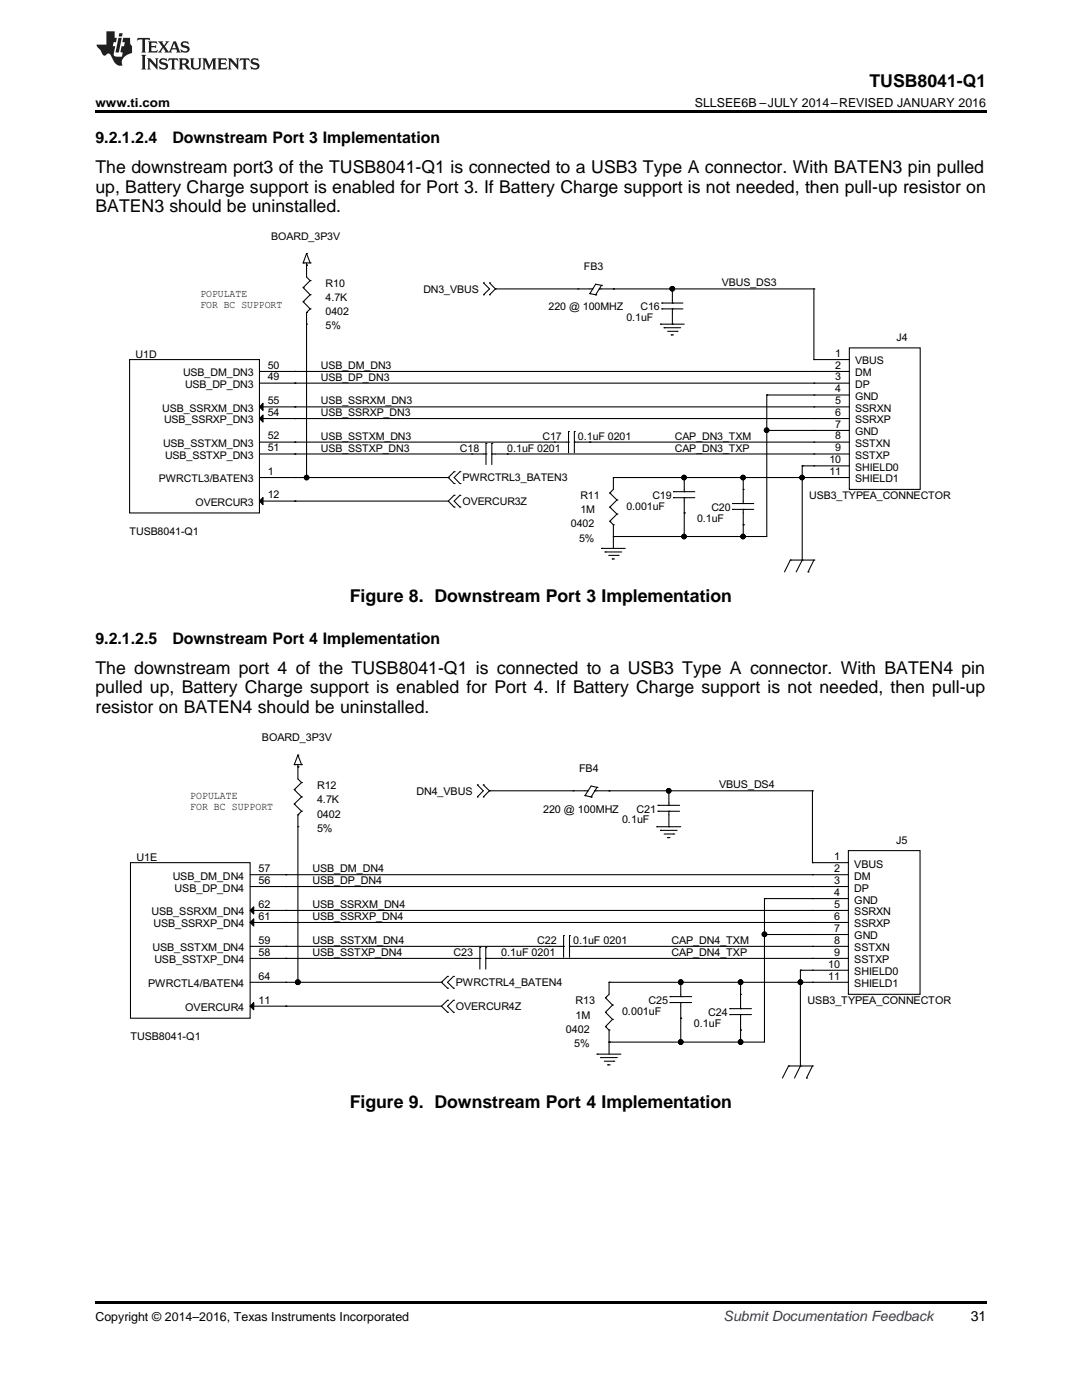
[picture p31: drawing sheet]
<svg xmlns="http://www.w3.org/2000/svg" width="216mm" height="279mm" viewBox="0 0 216 279" stroke-linecap="round" stroke-linejoin="round" font-family="sans-serif">
<defs><g id="words">
<g font-size="3.5">
<text x="173.5" y="17.3">TUSB8041-Q1</text>
<text x="19" y="34.5">The downstream port3 of the TUSB8041-Q1 is connected to a USB3 Type A connector. With BATEN3 pin pulled</text>
<text x="19" y="38.4">up, Battery Charge support is enabled for Port 3. If Battery Charge support is not needed, then pull-up resistor on</text>
<text x="19" y="42.3">BATEN3 should be uninstalled.</text>
<text x="69.8" y="120.1">Figure 8. Downstream Port 3 Implementation</text>
<text x="19" y="134.5">The downstream port 4 of the TUSB8041-Q1 is connected to a USB3 Type A connector. With BATEN4 pin</text>
<text x="19" y="138.4">pulled up, Battery Charge support is enabled for Port 4. If Battery Charge support is not needed, then pull-up</text>
<text x="19" y="142.2">resistor on BATEN4 should be uninstalled.</text>
<text x="69.8" y="221.1">Figure 9. Downstream Port 4 Implementation</text>
</g>
<g font-size="3.2">
<text x="19" y="28.6">9.2.1.2.4</text>
<text x="34.4" y="28.6">Downstream Port 3 Implementation</text>
<text x="19" y="128.5">9.2.1.2.5</text>
<text x="34.4" y="128.5">Downstream Port 4 Implementation</text>
</g>
<text font-size="2.8" fill="#0000c8" x="144.4" y="263.6">Submit Documentation Feedback</text>
<text font-size="2.8" x="193.7" y="263.6">31</text>
<g font-size="2.5">
<text x="19" y="21.4">www.ti.com</text>
<text x="138.6" y="21.4">SLLSEE6B –JULY 2014–REVISED JANUARY 2016</text>
<text x="19" y="263.6">Copyright © 2014–2016, Texas Instruments Incorporated</text>
</g>
<g font-size="2.1">
<text x="54.1" y="47.8">BOARD_3P3V</text>
<text x="116.5" y="53.9">FB3</text>
<text x="40" y="59.4">POPULATE</text>
<text x="65" y="57.2">R10</text>
<text x="84.5" y="58.4">DN3_VBUS</text>
<text x="144.1" y="57.2">VBUS_DS3</text>
<text x="40" y="61.5">FOR BC SUPPORT</text>
<text x="65" y="60.1">4.7K</text>
<text x="65" y="62.9">0402</text>
<text x="65" y="65.7">5%</text>
<text x="109.5" y="61.9">220 @ 100MHZ</text>
<text x="125" y="64.1">0.1uF</text>
<text x="127.8" y="61.9">C16</text>
<text x="27.1" y="71.4">U1D</text>
<text x="166.7" y="71.2">1</text>
<text x="178.9" y="68.1">J4</text>
<text x="36.5" y="75.1">USB_DM_DN3</text>
<text x="36.9" y="77.4">USB_DP_DN3</text>
<text x="53.4" y="73.6">50</text>
<text x="53.4" y="75.9">49</text>
<text x="64" y="76">USB_DP_DN3</text>
<text x="64" y="73.6">USB_DM_DN3</text>
<text x="166.7" y="73.6">2</text>
<text x="166.7" y="75.9">3</text>
<text x="170.6" y="72.7">VBUS</text>
<text x="170.6" y="75.1">DM</text>
<text x="170.6" y="77.4">DP</text>
<text x="32.4" y="82.2">USB_SSRXM_DN3</text>
<text x="53.4" y="83">54</text>
<text x="53.4" y="80.7">55</text>
<text x="64" y="83">USB_SSRXP_DN3</text>
<text x="64" y="80.7">USB_SSRXM_DN3</text>
<text x="166.7" y="78.3">4</text>
<text x="166.7" y="80.7">5</text>
<text x="166.7" y="83">6</text>
<text x="170.6" y="79.8">GND</text>
<text x="170.6" y="82.2">SSRXN</text>
<text x="32.6" y="89.2">USB_SSTXM_DN3</text>
<text x="32.7" y="84.5">USB_SSRXP_DN3</text>
<text x="53.4" y="87.7">52</text>
<text x="64" y="87.7">USB_SSTXM_DN3</text>
<text x="108.3" y="87.9">C17</text>
<text x="115.3" y="87.9">0.1uF 0201</text>
<text x="134.7" y="87.7">CAP_DN3_TXM</text>
<text x="166.7" y="85.4">7</text>
<text x="166.7" y="87.7">8</text>
<text x="170.6" y="84.5">SSRXP</text>
<text x="170.6" y="86.9">GND</text>
<text x="170.6" y="89.2">SSTXN</text>
<text x="32.9" y="91.6">USB_SSTXP_DN3</text>
<text x="53.4" y="94.8">1</text>
<text x="53.4" y="90.1">51</text>
<text x="64" y="90.1">USB_SSTXP_DN3</text>
<text x="91.8" y="90.2">C18</text>
<text x="101.2" y="90.2">0.1uF 0201</text>
<text x="134.7" y="90.1">CAP_DN3_TXP</text>
<text x="165.5" y="92.4">10</text>
<text x="165.5" y="94.8">11</text>
<text x="166.7" y="90.1">9</text>
<text x="170.6" y="91.6">SSTXP</text>
<text x="170.6" y="93.9">SHIELD0</text>
<text x="31.7" y="96.3">PWRCTL3/BATEN3</text>
<text x="39" y="101">OVERCUR3</text>
<text x="53.4" y="99.5">12</text>
<text x="92.3" y="100.8">OVERCUR3Z</text>
<text x="92.3" y="96.1">PWRCTRL3_BATEN3</text>
<text x="115.8" y="99.6">R11</text>
<text x="125" y="101.7">0.001uF</text>
<text x="130.2" y="99.6">C19</text>
<text x="141.9" y="102">C20</text>
<text x="161.5" y="99.6">USB3_TYPEA_CONNECTOR</text>
<text x="170.6" y="96.3">SHIELD1</text>
<text x="25.9" y="106.7">TUSB8041-Q1</text>
<text x="113.9" y="105.3">0402</text>
<text x="115.8" y="102.4">1M</text>
<text x="139.1" y="104.1">0.1uF</text>
<text x="115.5" y="108.1">5%</text>
<text x="52.3" y="147.9">BOARD_3P3V</text>
<text x="115.5" y="154.1">FB4</text>
<text x="38" y="159.5">POPULATE</text>
<text x="38" y="161.7">FOR BC SUPPORT</text>
<text x="63.3" y="157.4">R12</text>
<text x="63.3" y="160.3">4.7K</text>
<text x="83.1" y="158.6">DN4_VBUS</text>
<text x="143.5" y="157.3">VBUS_DS4</text>
<text x="63.3" y="163.2">0402</text>
<text x="63.3" y="166">5%</text>
<text x="108.4" y="162.2">220 @ 100MHZ</text>
<text x="124.1" y="164.3">0.1uF</text>
<text x="127" y="162.2">C21</text>
<text x="27.2" y="171.7">U1E</text>
<text x="166.4" y="171.6">1</text>
<text x="170.5" y="173.2">VBUS</text>
<text x="178.8" y="168.4">J5</text>
<text x="34.5" y="175.6">USB_DM_DN4</text>
<text x="34.8" y="177.9">USB_DP_DN4</text>
<text x="51.6" y="176.4">56</text>
<text x="51.6" y="174">57</text>
<text x="62.3" y="174.1">USB_DM_DN4</text>
<text x="62.3" y="176.4">USB_DP_DN4</text>
<text x="166.4" y="174">2</text>
<text x="166.4" y="176.4">3</text>
<text x="166.4" y="178.8">4</text>
<text x="170.5" y="175.6">DM</text>
<text x="170.5" y="177.9">DP</text>
<text x="30.2" y="182.7">USB_SSRXM_DN4</text>
<text x="30.6" y="185.1">USB_SSRXP_DN4</text>
<text x="51.6" y="183.6">61</text>
<text x="51.6" y="181.2">62</text>
<text x="62.3" y="181.2">USB_SSRXM_DN4</text>
<text x="62.3" y="183.6">USB_SSRXP_DN4</text>
<text x="166.4" y="181.2">5</text>
<text x="166.4" y="183.6">6</text>
<text x="166.4" y="186">7</text>
<text x="170.5" y="180.3">GND</text>
<text x="170.5" y="182.7">SSRXN</text>
<text x="170.5" y="185.1">SSRXP</text>
<text x="30.4" y="189.9">USB_SSTXM_DN4</text>
<text x="51.6" y="188.3">59</text>
<text x="51.6" y="190.7">58</text>
<text x="62.3" y="188.4">USB_SSTXM_DN4</text>
<text x="62.3" y="190.8">USB_SSTXP_DN4</text>
<text x="90.5" y="190.9">C23</text>
<text x="100" y="190.9">0.1uF 0201</text>
<text x="107.2" y="188.5">C22</text>
<text x="114.4" y="188.5">0.1uF 0201</text>
<text x="134" y="188.4">CAP_DN4_TXM</text>
<text x="134" y="190.8">CAP_DN4_TXP</text>
<text x="166.4" y="188.3">8</text>
<text x="166.4" y="190.7">9</text>
<text x="170.5" y="187.5">GND</text>
<text x="170.5" y="189.9">SSTXN</text>
<text x="29.5" y="197">PWRCTL4/BATEN4</text>
<text x="30.8" y="192.3">USB_SSTXP_DN4</text>
<text x="51.6" y="195.5">64</text>
<text x="90.9" y="196.8">PWRCTRL4_BATEN4</text>
<text x="165.2" y="193.1">10</text>
<text x="165.2" y="195.5">11</text>
<text x="170.5" y="192.3">SSTXP</text>
<text x="170.5" y="194.6">SHIELD0</text>
<text x="170.5" y="197">SHIELD1</text>
<text x="36.9" y="201.8">OVERCUR4</text>
<text x="51.6" y="200.3">11</text>
<text x="90.9" y="201.6">OVERCUR4Z</text>
<text x="114.8" y="200.4">R13</text>
<text x="114.8" y="203.3">1M</text>
<text x="124.1" y="202.6">0.001uF</text>
<text x="129.4" y="200.4">C25</text>
<text x="141.3" y="202.8">C24</text>
<text x="161.2" y="200.4">USB3_TYPEA_CONNECTOR</text>
<text x="26" y="207.6">TUSB8041-Q1</text>
<text x="112.9" y="206.1">0402</text>
<text x="114.6" y="209">5%</text>
<text x="138.5" y="205">0.1uF</text>
</g>
</g></defs>
<path d="M19 22h177.8v.5h-177.8zM19 259.7h177.8v.5h-177.8z" fill="#000"/>
<g fill="none" stroke="#000" stroke-width=".21">
<path d="M60.5 52.5h.1M60.5 57.4h.1M61.2 52.9h.1M61.2 50.6h.1M61.2 52.5v2.8l.7 .7-1.4 1.4 1.4 1.4-1.4 1.4 1.4 1.4-.7 .8v32.9M61.2 50.6l.7 1.9h-1.4zM61.9 52.5h.1M61.9 56h.1M61.9 58.8h.1M96.5 58.8h.1M96.5 56.5h.1M96.5 56.5l1.2 1.2-1.2 1.1"/>
<path d="M97.7 56.5h.1M97.7 58.8h.1M97.7 56.5l1.2 1.2M98.9 57.7h.1M98.9 57.7h19.2M98.9 57.7l-1.2 1.1M115.3 57.7h.1M117.7 58.6h.1M118.1 57.7h.1M118.9 58.8h.1M118.9 56.7l1.1 .2-1.1 1.9-1.2-.2zM119.6 57.7h.1"/>
<path d="M119.6 57.7h42.8v14.1h7.1M120 56.9h.1M122.4 57.7h.1M134.2 57.7h.1M134.2 57.7v2.8M162.4 57.7h.1M25.9 71.8h25.9v30.6h-25.9zM51.8 76.5h117.7M51.8 74.1h117.7M58.8 76.5h.1M58.8 74.1h.1M60.5 60.2h.1"/>
<path d="M61.2 62.4h.1M61.2 64.7h.1M61.9 61.6h.1M131.8 64.7h.1M131.8 64.7h4.7M132.1 61.6h.1M132.1 60.5h.1M132.1 61.6h4.2M132.1 60.5h4.2M132.5 65.4h.1M132.5 65.4h3.3M133.2 66.1h1.9"/>
<path d="M133.9 66.8h.1M133.9 66.8h.5M134.2 60.5h.1M134.2 61.6h.1M134.2 64.7h.1M134.2 61.6v3.1M135.1 66.1h.1M153 78.8h.1M162.4 71.8h.1M162.4 74.1h.1M162.4 76.5h.1M162.4 78.8h.1"/>
<path d="M169.5 69.4h14.1v28.3h-14.1zM169.5 78.8h-16.5v28.3h-30.6M51.8 81.2l.7-.7v1.4zM51.8 95.3h37.6M51.8 83.5h117.7M51.8 81.2h117.7M51.8 90.6h45.2M51.8 88.2h61.6M52.5 99.3v1.4l-.7-.7zM52.5 82.8v1.4l-.7-.7zM58.8 83.5h.1M58.8 81.2h.1"/>
<path d="M58.8 88.2h.1M58.8 90.6h.1M58.8 95.3h.1M61.2 95.3h.1M89.4 95.3h.1M89.4 95.3l1.2 1.2M90.6 98.8h.1M90.6 94.1h.1M90.6 96.5h.1M90.6 98.8l-1.2 1.2M90.6 94.1l-1.2 1.2M91.8 98.8h.1"/>
<path d="M91.8 96.5h.1M91.8 94.1h.1M91.8 98.8l-1.2 1.2 1.2 1.2M91.8 94.1l-1.2 1.2 1.2 1.2M94.2 90.6h.1M97 90.6h.1M97 88.5h.1M97 88.5v4.2M98.1 88.5h.1M98.1 90.6h.1M98.1 90.6h71.4M98.1 88.5v4.2"/>
<path d="M101.2 90.6h.1M110.6 88.2h.1M113.4 88.2h.1M113.4 86.1h.1M113.4 86.1v4.3M114.6 86.1h.1M114.6 88.2h.1M114.6 88.2h54.9M114.6 86.1v4.3M117.7 88.2h.1M121.7 98.4h.1M122.4 95.3h.1"/>
<path d="M123.1 99.8h.1M134.4 99.3h.1M134.4 98.1h.1M134.4 99.3h4.2M134.4 98.1h4.2M136.5 98.1h.1M136.5 99.3h.1M136.5 95.3h.1M136.5 95.3v2.8M136.5 99.3v7.8M148.3 95.3h.1M148.3 97.7h.1"/>
<path d="M148.3 95.3v5.2M153 85.9h.1M153 85.9h16.5M160.1 93h.1M160.1 95.3h.1M162.4 81.2h.1M162.4 83.5h.1M162.4 85.9h.1M162.4 88.2h.1M162.4 90.6h.1M162.4 93h.1M162.4 95.3h.1"/>
<path d="M169.5 95.3h-47.1v2.4l-.7 .7 1.4 1.4-1.4 1.4 1.4 1.4-1.4 1.4 .7 .7v4.7M169.5 93h-9.4v18.8l-1.2 2.3M51.8 100h37.6M58.8 100h.1M89.4 100l1.2 1.2M90.6 101.2h.1M91.8 101.2h.1M120 109.4h.1M120 109.4h4.8M120.7 110.2h.1M120.7 110.2h3.3M121.5 110.8h1.8"/>
<path d="M121.7 101.2h.1M121.7 104h.1M122.2 111.5h.1M122.2 111.5h.4M122.4 107.1h.1M122.4 104.7h.1M123.1 102.6h.1M123.3 110.8h.1M136.5 102.4h.1M146.2 101.7h.1M146.2 100.5h.1M146.2 101.7h4.2"/>
<path d="M146.2 100.5h4.2M148.3 104.7h.1M148.3 107.1h.1M148.3 100.5h.1M148.3 101.7h.1M148.3 101.7v5.4M156.5 114.1l1.2-2.3h4.7l-1.2 2.3M157.7 111.8h.1M160.1 111.8h.1M161.2 114.1h.1M162.4 111.8h.1M58.7 152.6h.1"/>
<path d="M58.7 157.6h.1M59.4 153.1h.1M59.4 150.7h.1M59.4 152.6v2.9l.8 .7-1.5 1.4 1.5 1.4-1.5 1.5 1.5 1.4-.8 .7v33.4M59.4 150.7l.8 1.9h-1.5zM60.2 152.6h.1M60.2 156.2h.1M60.2 159h.1M95.3 159h.1M95.3 156.6h.1M95.3 156.6l1.1 1.2-1.1 1.2M96.4 156.6h.1"/>
<path d="M96.4 159h.1M96.4 156.6l1.3 1.2M97.7 157.8h.1M97.7 157.8h19.5M97.7 157.8l-1.3 1.2M114.4 157.8h.1M116.7 158.8h.1M117.2 157.8h.1M117.9 159h.1M117.9 156.9l1.2 .2-1.2 1.9-1.2-.2zM118.6 157.8h.1M118.6 157.8h43.5v14.4h7.2"/>
<path d="M119.1 157.1h.1M121.5 157.8h.1M133.5 157.8h.1M133.5 157.8v2.9M162.1 157.8h.1M26 172.2h23.9v31h-23.9zM49.9 174.6h119.4M49.9 176.9h119.4M57 174.6h.1M57 176.9h.1M58.7 160.5h.1M59.4 162.6h.1"/>
<path d="M59.4 165h.1M60.2 161.9h.1M131.1 165h.1M131.1 165h4.7M131.3 161.9h.1M131.3 160.7h.1M131.3 161.9h4.3M131.3 160.7h4.3M131.8 165.7h.1M131.8 165.7h3.3M132.5 166.4h1.9M133.2 167.2h.1"/>
<path d="M133.2 167.2h.5M133.5 160.7h.1M133.5 161.9h.1M133.5 165h.1M133.5 161.9v3.1M134.4 166.4h.1M152.5 179.3h.1M162.1 172.2h.1M162.1 174.6h.1M162.1 176.9h.1M162.1 179.3h.1M169.3 169.8h14.3v28.6h-14.3z"/>
<path d="M169.3 179.3h-16.8v28.7h-31M49.9 184.1l.7-.7v1.4zM49.9 181.7l.7-.7v1.4zM49.9 196h38.2M49.9 188.9h62.6M49.9 191.3h45.9M49.9 181.7h119.4M49.9 184.1h119.4M57 181.7h.1M57 184.1h.1M57 188.9h.1M57 191.3h.1"/>
<path d="M57 196h.1M59.4 196h.1M88.1 196h.1M88.1 196l1.2 1.2M89.3 194.9h.1M89.3 197.2h.1M89.3 199.6h.1M89.3 194.9l-1.2 1.1M89.3 199.6l-1.2 1.2M90.5 197.2h.1M90.5 194.9h.1M90.5 199.6h.1"/>
<path d="M90.5 194.9l-1.2 1.1 1.2 1.2M90.5 199.6l-1.2 1.2 1.2 1.2M92.9 191.3h.1M95.8 191.3h.1M95.8 189.1h.1M95.8 189.1v4.3M96.9 189.1h.1M96.9 191.3h.1M96.9 191.3h72.4M96.9 189.1v4.3M100 191.3h.1M109.6 188.9h.1"/>
<path d="M112.5 188.9h.1M112.5 186.7h.1M112.5 186.7v4.3M113.6 186.7h.1M113.6 188.9h.1M113.6 188.9h55.7M113.6 186.7v4.3M116.7 188.9h.1M120.8 199.1h.1M121.5 196h.1M133.7 198.9h.1M133.7 198.9h4.3"/>
<path d="M135.8 198.9h.1M135.8 196h.1M135.8 196v2.9M147.8 196h.1M147.8 198.4h.1M147.8 196v5.3M152.5 186.5h.1M152.5 186.5h16.8M159.7 196h.1M159.7 193.6h.1M162.1 181.7h.1M162.1 184.1h.1"/>
<path d="M162.1 186.5h.1M162.1 188.9h.1M162.1 191.3h.1M162.1 193.6h.1M162.1 196h.1M169.3 196h-47.8v2.4l-.7 .7 1.4 1.5-1.4 1.4 1.4 1.4-1.4 1.5 .7 .7v4.8M169.3 193.6h-9.6v19.1l-1.2 2.4M49.9 200.8h38.2M50.6 200.1v1.4l-.7-.7zM57 200.8h.1M88.1 200.8l1.2 1.2M89.3 202h.1"/>
<path d="M90.5 202h.1M119.1 210.4h.1M119.1 210.4h4.8M119.9 211.1h.1M119.9 211.1h3.3M120.6 211.8h1.9M120.8 202h.1M120.8 204.9h.1M121.3 212.5h.1M121.3 212.5h.5M121.5 208h.1M121.5 205.6h.1"/>
<path d="M122.2 200.6h.1M122.2 203.4h.1M122.5 211.8h.1M133.7 200.1h.1M133.7 200.1h4.3M135.8 203.2h.1M135.8 200.1h.1M135.8 200.1v7.9M145.6 202.5h.1M145.6 201.3h.1M145.6 202.5h4.3M145.6 201.3h4.3"/>
<path d="M147.8 205.6h.1M147.8 208h.1M147.8 201.3h.1M147.8 202.5h.1M147.8 202.5v5.5M156.1 215.1l1.2-2.4h4.8l-1.2 2.4M157.3 212.7h.1M159.7 212.7h.1M160.9 215.1h.1M162.1 212.7h.1"/>
<circle cx="134.2" cy="57.6" r=".46"/>
<circle cx="61.2" cy="95.3" r=".45"/>
<circle cx="136.5" cy="95.3" r=".45"/>
<circle cx="148.3" cy="95.3" r=".45"/>
<circle cx="153" cy="85.9" r=".45"/>
<circle cx="160" cy="95.3" r=".45"/>
<circle cx="136.5" cy="107.1" r=".45"/>
<circle cx="148.3" cy="107.1" r=".45"/>
<circle cx="133.4" cy="157.8" r=".46"/>
<circle cx="59.4" cy="196" r=".48"/>
<circle cx="135.8" cy="196" r=".47"/>
<circle cx="147.8" cy="196" r=".47"/>
<circle cx="152.5" cy="186.5" r=".46"/>
<circle cx="159.7" cy="196" r=".47"/>
<circle cx="135.8" cy="208" r=".47"/>
<circle cx="147.8" cy="208" r=".47"/>
</g>
<g fill="#000">
<path d="M52.5 82.8v1.4l-.7-.7zM51.8 81.2l.7-.7v1.4zM52.5 99.3v1.4l-.7-.7zM49.9 184.1l.7-.7v1.4zM49.9 181.7l.7-.7v1.4zM50.6 200.1v1.4l-.7-.7z"/>
<circle cx="134.2" cy="57.6" r=".46"/>
<circle cx="61.2" cy="95.3" r=".45"/>
<circle cx="136.5" cy="95.3" r=".45"/>
<circle cx="148.3" cy="95.3" r=".45"/>
<circle cx="153" cy="85.9" r=".45"/>
<circle cx="160" cy="95.3" r=".45"/>
<circle cx="136.5" cy="107.1" r=".45"/>
<circle cx="148.3" cy="107.1" r=".45"/>
<circle cx="133.4" cy="157.8" r=".46"/>
<circle cx="59.4" cy="196" r=".48"/>
<circle cx="135.8" cy="196" r=".47"/>
<circle cx="147.8" cy="196" r=".47"/>
<circle cx="152.5" cy="186.5" r=".46"/>
<circle cx="159.7" cy="196" r=".47"/>
<circle cx="135.8" cy="208" r=".47"/>
<circle cx="147.8" cy="208" r=".47"/>
</g>
<g fill="#231f20">
<path d="M27.5 7.6l-.1 .5 .4-.2h.6v.1v2.1l-.2 .4h1l-.3-.4v-2.1l.1-.1h.5l.5 .2-.2-.5zM29.5 8.3l.2 .3v1.5l-.2 .4h1.8l.2-.6a1.04 1.04 0 0 1-1.3 .2v-.7h.6l.3 .2v-.6l-.3 .2h-.6v-.6l.8-.1 .4 .3-.2-.5zM31.5 8.3l.9 1.1-.9 1.1h.8l-.2-.2 .5-.7 .4 .7-.2 .2h1.5l-.1-.2 .1-.4h.9l.1 .4-.2 .2h1l-.3-.3-.7-1.9h-.5l-.9 2-.8-1 .9-1h-.8l.1 .3-.3 .5-.4-.6 .2-.2zM34.7 8.6l.4 1h-.7zM36.3 8.4a.63 .63 0 0 0-.2 .7 .63 .63 0 0 0 .6 .4l.6 .2 .1 .2a.75 .75 0 0 1-.7 .4 .75 .75 0 0 1-.6-.5l.1 .7 .1-.1a1.11 1.11 0 0 0 1.5-.6 1.13 1.13 0 0 0-1.2-.8l-.1-.4a1.04 1.04 0 0 1 1.2 .2l-.2-.5-.1 .1-.5-.2zM28.2 10.9l.2 .4v2.2l-.2 .4h1l-.3-.4v-2.2l.3-.4zM29.3 11.6l.3 .4v1.5l-.3 .4h.8l-.2-.4v-1.3l1.5 1.7v-1.9l.2-.4h-.7l.2 .4v.9l-1.1-1.3zM32 11.8a.62 .62 0 0 0-.2 .7 .62 .62 0 0 0 .6 .4l.6 .1 .1 .3a.76 .76 0 0 1-.7 .3 .76 .76 0 0 1-.6-.4l.1 .7 .1-.1a1.11 1.11 0 0 0 1.5-.6 1.13 1.13 0 0 0-1.2-.8l-.1-.4a1.04 1.04 0 0 1 1.2 .2l-.2-.6-.1 .1-.5-.1zM33.7 11.6l-.2 .6a.61 .61 0 0 1 .8-.3v1.6l-.2 .4h.9l-.2-.4v-1.6a.63 .63 0 0 1 .8 .3l-.2-.6zM35.6 11.6l.3 .4v1.5l-.3 .4h1l-.2-.2v-.8l.5 .2a.76 .76 0 0 0 1.2 .7l-1-1a.58 .58 0 0 0 .6-.5 .58 .58 0 0 0-.5-.6zM36.4 11.9h.1a.45 .45 0 0 1 .5 .1 .45 .45 0 0 1 .1 .5l-.7 .2zM37.9 11.6l.2 .2a2.17 2.17 0 0 0 .3 1.9 .99 .99 0 0 0 1.6-.6v-1.1l.2-.4h-.7l.2 .2a1.92 1.92 0 0 1-.2 1.8 .6 .6 0 0 1-.9-.5v-1.1l.2-.4zM40.4 11.6l.2 .4v1.5l-.2 .4h.7l-.2-.4v-1.4l.8 1.8 .8-1.8v1.4l-.2 .4h.9l-.2-.4v-1.5l.2-.4h-.8l-.6 1.5-.6-1.5zM43.4 11.6l.2 .4v1.5l-.2 .4h1.8l.2-.6a1.04 1.04 0 0 1-1.3 .1v-.6h.5l.4 .2v-.6l-.4 .2h-.5v-.7h.8l.3 .3-.1-.6zM45.5 11.6l.2 .4v1.5l-.2 .4h.7l-.2-.4v-1.3l1.5 1.7v-1.9l.2-.4h-.7l.2 .4v.9l-1.1-1.3zM47.9 11.6l-.1 .6a.61 .61 0 0 1 .8-.3v1.6l-.3 .4h1l-.3-.4 .1-1.6a.63 .63 0 0 1 .7 .3l-.1-.6zM50.2 11.8a.62 .62 0 0 0-.2 .7 .62 .62 0 0 0 .6 .4l.6 .1 .2 .3a.76 .76 0 0 1-.8 .3 .76 .76 0 0 1-.6-.4l.1 .7 .2-.1a1.11 1.11 0 0 0 1.5-.6 1.13 1.13 0 0 0-1.3-.8l-.1-.4a1.04 1.04 0 0 1 1.2 .2l-.1-.6-.2 .1-.5-.1z"/>
<path d="M21.2 6.3v2.6h-1.9l.1 .4 .7 .9a.91 .91 0 0 0 1 .8 .56 .56 0 0 1 .5-.3 .56 .56 0 0 1 .5 .3l.4 .8a1.53 1.53 0 0 0 1.9 1.2 1.54 1.54 0 0 1 1-2.1l.9-.3v-1.4a1.52 1.52 0 0 1-.3-1.6h-1.4l-.2 .8h.5l-.2 .8h-.4l-.2 1v.2l.4 .1-.2 .8a1.93 1.93 0 0 1-1.6-.3l.3-1.8h-.5l.2-.8h.4l.2-.8h-.4v-1.3zM23.6 7.6l-.6 2.9h.7l.6-2.9zM23.8 6.6l-.1 .7h.6l.2-.7z"/>
</g>
<use href="#words"/>
</svg>
